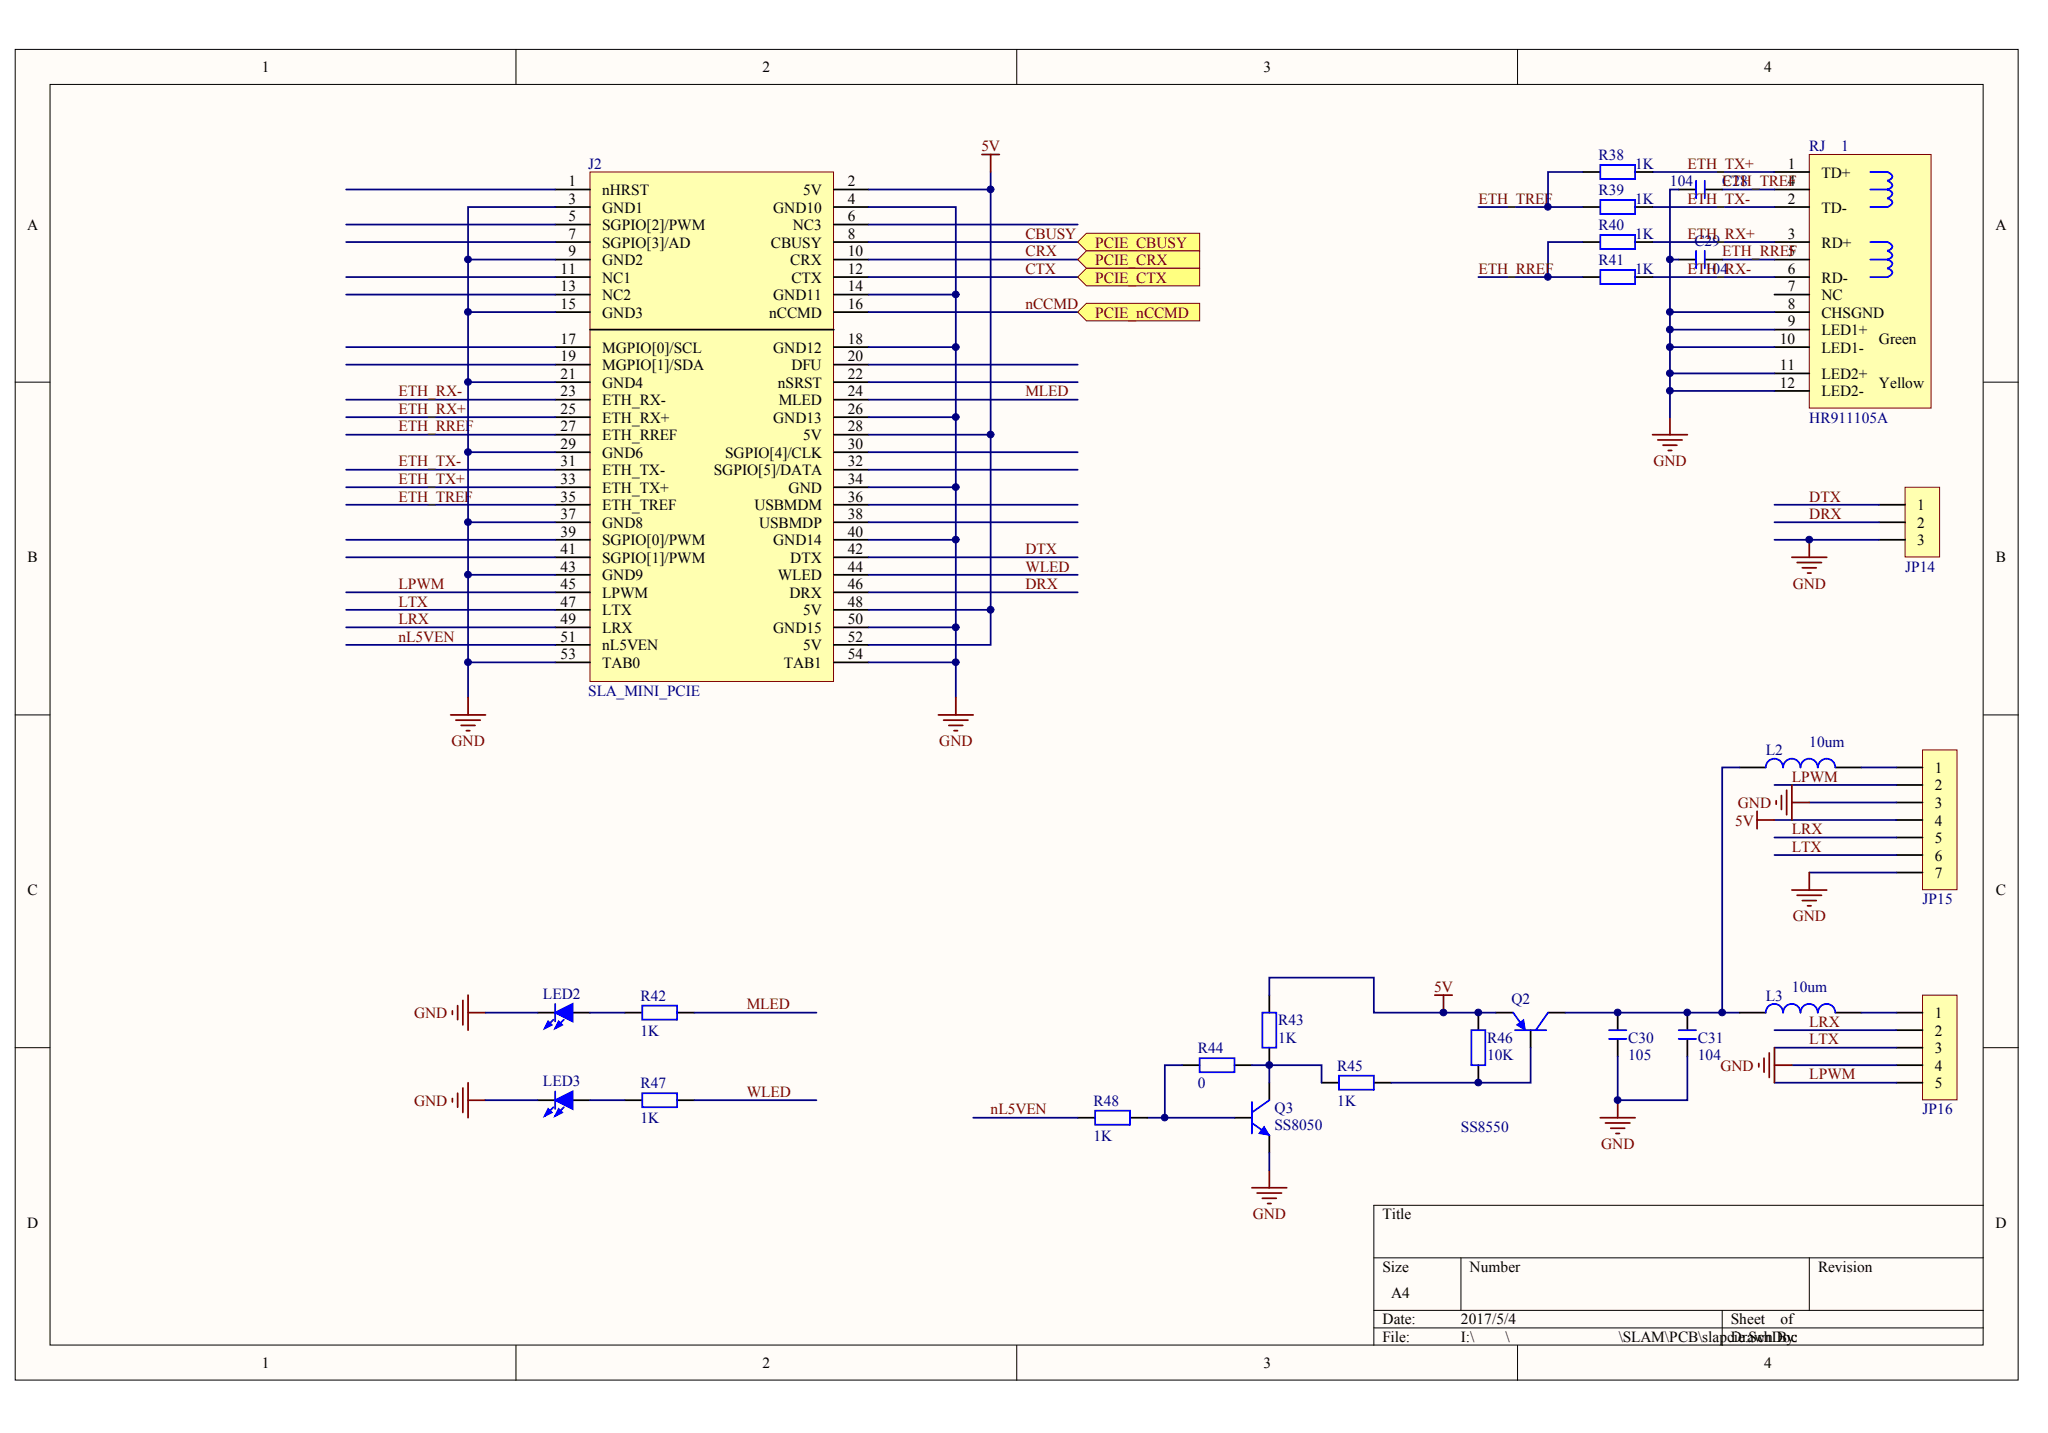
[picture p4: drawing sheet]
<svg xmlns="http://www.w3.org/2000/svg" width="289mm" height="202mm" viewBox="0 0 289 202" stroke-linecap="round" stroke-linejoin="round" font-family="sans-serif">
<defs><g id="words">
<g font-size="2.2">
<text x="36.9" y="10.2">1</text>
<text x="107.6" y="10.2">2</text>
<text x="178.2" y="10.2">3</text>
<text x="248.9" y="10.2">4</text>
<text x="252.2" y="23.8">1</text>
<text x="80.2" y="26.3">1</text>
<text x="80.2" y="28.7">3</text>
<text x="85" y="27.5">nHRST</text>
<text x="85" y="30">GND1</text>
<text x="109.1" y="30">GND10</text>
<text x="113.3" y="27.5">5V</text>
<text x="119.6" y="26.3">2</text>
<text x="119.6" y="28.7">4</text>
<text x="252.2" y="28.7">2</text>
<text x="252.2" y="26.3">4</text>
<text x="257" y="25">TD+</text>
<text x="257" y="30">TD-</text>
<text x="3.8" y="32.4">A</text>
<text x="80.2" y="31.2">5</text>
<text x="80.2" y="33.7">7</text>
<text x="85" y="32.5">SGPIO[2]/PWM</text>
<text x="85" y="34.9">SGPIO[3]/AD</text>
<text x="108.8" y="34.9">CBUSY</text>
<text x="111.8" y="32.5">NC3</text>
<text x="119.6" y="31.2">6</text>
<text x="119.6" y="33.7">8</text>
<text x="252.2" y="33.7">3</text>
<text x="257" y="34.9">RD+</text>
<text x="281.5" y="32.4">A</text>
<text x="79.1" y="38.6">11</text>
<text x="79.1" y="41.1">13</text>
<text x="80.2" y="36.2">9</text>
<text x="85" y="37.4">GND2</text>
<text x="85" y="39.9">NC1</text>
<text x="111.5" y="37.4">CRX</text>
<text x="111.6" y="39.9">CTX</text>
<text x="119.6" y="36.2">10</text>
<text x="119.6" y="38.6">12</text>
<text x="119.6" y="41.1">14</text>
<text x="252.2" y="36.2">5</text>
<text x="252.2" y="38.6">6</text>
<text x="252.2" y="41.1">7</text>
<text x="257" y="39.9">RD-</text>
<text x="79.1" y="43.6">15</text>
<text x="85" y="42.3">NC2</text>
<text x="85" y="44.8">GND3</text>
<text x="108.5" y="44.8">nCCMD</text>
<text x="109.1" y="42.3">GND11</text>
<text x="119.6" y="43.6">16</text>
<text x="252.2" y="43.6">8</text>
<text x="252.2" y="46">9</text>
<text x="257" y="42.3">NC</text>
<text x="257" y="44.8">CHSGND</text>
<text x="257" y="47.3">LED1+</text>
<text x="79.1" y="48.5">17</text>
<text x="79.1" y="51">19</text>
<text x="79.1" y="53.4">21</text>
<text x="85" y="49.7">MGPIO[0]/SCL</text>
<text x="85" y="52.2">MGPIO[1]/SDA</text>
<text x="109.1" y="49.7">GND12</text>
<text x="111.7" y="52.2">DFU</text>
<text x="119.6" y="48.5">18</text>
<text x="119.6" y="51">20</text>
<text x="119.6" y="53.4">22</text>
<text x="251.1" y="48.5">10</text>
<text x="251.1" y="52.2">11</text>
<text x="257" y="49.7">LED1-</text>
<text x="257" y="53.4">LED2+</text>
<text x="265.1" y="48.5">Green</text>
<text x="79.1" y="55.9">23</text>
<text x="79.1" y="58.4">25</text>
<text x="85" y="54.7">GND4</text>
<text x="85" y="57.2">ETH_RX-</text>
<text x="85" y="59.6">ETH_RX+</text>
<text x="109.1" y="59.6">GND13</text>
<text x="109.8" y="54.7">nSRST</text>
<text x="109.9" y="57.2">MLED</text>
<text x="119.6" y="55.9">24</text>
<text x="119.6" y="58.4">26</text>
<text x="251.1" y="54.7">12</text>
<text x="257" y="55.9">LED2-</text>
<text x="265.1" y="54.7">Yellow</text>
<text x="79.1" y="60.9">27</text>
<text x="79.1" y="63.3">29</text>
<text x="79.1" y="65.8">31</text>
<text x="85" y="62.1">ETH_RREF</text>
<text x="85" y="64.6">GND6</text>
<text x="102.3" y="64.6">SGPIO[4]/CLK</text>
<text x="113.3" y="62.1">5V</text>
<text x="119.6" y="60.9">28</text>
<text x="119.6" y="63.3">30</text>
<text x="119.6" y="65.8">32</text>
<text x="79.1" y="68.3">33</text>
<text x="79.1" y="70.7">35</text>
<text x="85" y="67">ETH_TX-</text>
<text x="85" y="69.5">ETH_TX+</text>
<text x="85" y="72">ETH_TREF</text>
<text x="100.7" y="67">SGPIO[5]/DATA</text>
<text x="106.4" y="72">USBMDM</text>
<text x="111.2" y="69.5">GND</text>
<text x="119.6" y="68.3">34</text>
<text x="119.6" y="70.7">36</text>
<text x="270.5" y="72">1</text>
<text x="79.1" y="73.2">37</text>
<text x="79.1" y="75.7">39</text>
<text x="85" y="74.4">GND8</text>
<text x="85" y="76.9">SGPIO[0]/PWM</text>
<text x="107.1" y="74.4">USBMDP</text>
<text x="109.1" y="76.9">GND14</text>
<text x="119.6" y="73.2">38</text>
<text x="119.6" y="75.7">40</text>
<text x="270.5" y="74.4">2</text>
<text x="270.5" y="76.9">3</text>
<text x="3.9" y="79.3">B</text>
<text x="79.1" y="78.2">41</text>
<text x="79.1" y="80.6">43</text>
<text x="79.1" y="83.1">45</text>
<text x="85" y="79.4">SGPIO[1]/PWM</text>
<text x="85" y="81.9">GND9</text>
<text x="109.8" y="81.9">WLED</text>
<text x="111.5" y="79.4">DTX</text>
<text x="119.6" y="78.2">42</text>
<text x="119.6" y="80.6">44</text>
<text x="119.6" y="83.1">46</text>
<text x="281.6" y="79.3">B</text>
<text x="79.1" y="85.6">47</text>
<text x="79.1" y="88">49</text>
<text x="85" y="84.3">LPWM</text>
<text x="85" y="86.8">LTX</text>
<text x="85" y="89.3">LRX</text>
<text x="109.1" y="89.3">GND15</text>
<text x="111.4" y="84.3">DRX</text>
<text x="113.3" y="86.8">5V</text>
<text x="119.6" y="85.6">48</text>
<text x="119.6" y="88">50</text>
<text x="79.1" y="90.5">51</text>
<text x="79.1" y="93">53</text>
<text x="85" y="91.7">nL5VEN</text>
<text x="85" y="94.2">TAB0</text>
<text x="110.6" y="94.2">TAB1</text>
<text x="113.3" y="91.7">5V</text>
<text x="119.6" y="90.5">52</text>
<text x="119.6" y="93">54</text>
<text x="272.9" y="109">1</text>
<text x="272.9" y="111.5">2</text>
<text x="272.9" y="114">3</text>
<text x="272.9" y="116.4">4</text>
<text x="272.9" y="118.9">5</text>
<text x="272.9" y="121.4">6</text>
<text x="272.9" y="123.9">7</text>
<text x="3.9" y="126.3">C</text>
<text x="281.6" y="126.3">C</text>
<text x="272.9" y="143.6">1</text>
<text x="272.9" y="146.1">2</text>
<text x="272.9" y="148.6">3</text>
<text x="272.9" y="151">4</text>
<text x="272.9" y="153.5">5</text>
<text x="3.8" y="173.2">D</text>
<text x="195" y="172">Title</text>
<text x="281.5" y="173.2">D</text>
<text x="195" y="179.4">Size</text>
<text x="207.3" y="179.4">Number</text>
<text x="256.5" y="179.4">Revision</text>
<text x="196.3" y="183.1">A4</text>
<text x="195" y="186.8">Date:</text>
<text x="195" y="189.3">File:</text>
<text x="206.1" y="186.8">2017/5/4</text>
<text x="206.1" y="189.3">I:\</text>
<text x="212.4" y="189.3">\</text>
<text x="228.4" y="189.3">\SLAM\PCB\slapcie.SchDoc</text>
<text x="244.2" y="186.8">Sheet</text>
<text x="244.2" y="189.3">Drawn By:</text>
<text x="251.2" y="186.8">of</text>
<text x="36.9" y="193">1</text>
<text x="107.6" y="193">2</text>
<text x="178.2" y="193">3</text>
<text x="248.9" y="193">4</text>
</g>
<g font-size="2.2" fill="#000080">
<text x="83" y="23.8">J2</text>
<text x="225.5" y="22.6">R38</text>
<text x="230.7" y="23.8">1K</text>
<text x="255.3" y="21.3">RJ</text>
<text x="259.7" y="21.3">1</text>
<text x="225.5" y="27.5">R39</text>
<text x="230.7" y="28.7">1K</text>
<text x="235.6" y="26.3">104</text>
<text x="243" y="26.3">C28</text>
<text x="225.5" y="32.5">R40</text>
<text x="230.7" y="33.7">1K</text>
<text x="239" y="34.7">C29</text>
<text x="225.5" y="37.4">R41</text>
<text x="230.7" y="38.6">1K</text>
<text x="240.5" y="38.6">104</text>
<text x="255.3" y="59.6">HR911105A</text>
<text x="268.8" y="80.6">JP14</text>
<text x="83" y="98.2">SLA_MINI_PCIE</text>
<text x="249.1" y="106.6">L2</text>
<text x="255.3" y="105.3">10um</text>
<text x="271.2" y="127.6">JP15</text>
<text x="76.6" y="140.9">LED2</text>
<text x="90.4" y="141.2">R42</text>
<text x="213.2" y="141.6">Q2</text>
<text x="249.1" y="141.2">L3</text>
<text x="252.8" y="139.9">10um</text>
<text x="90.4" y="146.1">1K</text>
<text x="169" y="148.6">R44</text>
<text x="180.3" y="144.6">R43</text>
<text x="180.3" y="147.1">1K</text>
<text x="209.8" y="147.1">R46</text>
<text x="209.8" y="149.6">10K</text>
<text x="229.7" y="147.1">C30</text>
<text x="229.7" y="149.6">105</text>
<text x="239.5" y="147.1">C31</text>
<text x="239.5" y="149.6">104</text>
<text x="76.6" y="153.3">LED3</text>
<text x="90.4" y="153.5">R47</text>
<text x="154.3" y="156">R48</text>
<text x="169" y="153.5">0</text>
<text x="188.7" y="151">R45</text>
<text x="188.7" y="156">1K</text>
<text x="90.4" y="158.4">1K</text>
<text x="154.3" y="160.9">1K</text>
<text x="179.8" y="157">Q3</text>
<text x="179.8" y="159.4">SS8050</text>
<text x="206.1" y="159.7">SS8550</text>
<text x="271.2" y="157.2">JP16</text>
</g>
<g font-size="2.2" fill="#800000">
<text x="138.5" y="21.3">5V</text>
<text x="238" y="23.8">ETH_TX+</text>
<text x="208.6" y="28.7">ETH_TREF</text>
<text x="238" y="28.7">ETH_TX-</text>
<text x="243" y="26.3">ETH_TREF</text>
<text x="144.7" y="33.7">CBUSY</text>
<text x="154.5" y="34.9">PCIE_CBUSY</text>
<text x="238" y="33.7">ETH_RX+</text>
<text x="144.7" y="38.6">CTX</text>
<text x="144.7" y="36.2">CRX</text>
<text x="154.5" y="37.4">PCIE_CRX</text>
<text x="154.5" y="39.9">PCIE_CTX</text>
<text x="208.6" y="38.6">ETH_RREF</text>
<text x="238" y="38.6">ETH_RX-</text>
<text x="243" y="36.2">ETH_RREF</text>
<text x="144.7" y="43.6">nCCMD</text>
<text x="154.5" y="44.8">PCIE_nCCMD</text>
<text x="56.2" y="55.9">ETH_RX-</text>
<text x="56.2" y="58.4">ETH_RX+</text>
<text x="144.7" y="55.9">MLED</text>
<text x="56.2" y="60.9">ETH_RREF</text>
<text x="56.2" y="65.8">ETH_TX-</text>
<text x="233.3" y="65.7">GND</text>
<text x="56.2" y="68.3">ETH_TX+</text>
<text x="56.2" y="70.7">ETH_TREF</text>
<text x="255.3" y="70.7">DTX</text>
<text x="255.3" y="73.2">DRX</text>
<text x="56.2" y="83.1">LPWM</text>
<text x="144.7" y="78.2">DTX</text>
<text x="144.7" y="83.1">DRX</text>
<text x="144.7" y="80.6">WLED</text>
<text x="252.9" y="83">GND</text>
<text x="56.2" y="85.6">LTX</text>
<text x="56.2" y="88">LRX</text>
<text x="56.2" y="90.5">nL5VEN</text>
<text x="63.7" y="105.3">GND</text>
<text x="132.5" y="105.3">GND</text>
<text x="245.2" y="114">GND</text>
<text x="252.8" y="110.3">LPWM</text>
<text x="244.8" y="116.4">5V</text>
<text x="252.8" y="117.7">LRX</text>
<text x="252.8" y="120.2">LTX</text>
<text x="252.9" y="130">GND</text>
<text x="58.4" y="143.6">GND</text>
<text x="105.4" y="142.4">MLED</text>
<text x="202.3" y="139.9">5V</text>
<text x="255.3" y="147.3">LTX</text>
<text x="255.3" y="144.9">LRX</text>
<text x="58.4" y="156">GND</text>
<text x="105.4" y="154.7">WLED</text>
<text x="242.7" y="151">GND</text>
<text x="255.3" y="152.3">LPWM</text>
<text x="139.8" y="157.2">nL5VEN</text>
<text x="225.9" y="162.1">GND</text>
<text x="176.7" y="172">GND</text>
</g>
</g></defs>
<g fill="#fffcf8" stroke="#000" stroke-width=".14">
<path d="M2.1 7h282.6v187.7h-282.6z"/>
<path d="M7.1 11.9h272.7v177.8h-272.7z"/>
</g>
<g fill="none" stroke="#000" stroke-width=".14">
<path d="M72.8 7v4.9M143.4 7v4.9M214.1 7v4.9M2.1 53.9h5M279.8 53.9h4.9M2.1 100.8h5M279.8 100.8h4.9M2.1 147.8h5M279.8 147.8h4.9M193.8 177.4h86M206.1 177.4v7.4M255.3 177.4v7.4"/>
<path d="M279.8 170h-86v19.8M72.8 189.8v4.9M143.4 189.8v4.9M193.8 184.8h86M193.8 187.3h86M214.1 189.8v4.9M243 184.8v5"/>
</g>
<path d="M255.3 21.8h17.1v35.8h-17.1z" fill="#ffffb0" stroke="#800000" stroke-width=".14"/>
<path d="M250.3 24.3h5M250.3 29.2h5M250.3 34.1h5M250.3 26.7h5M250.3 36.6h5M250.3 39.1h5M250.3 41.6h5M250.3 44h5M250.3 46.5h5M250.3 49h5M250.3 52.7h5M250.3 55.1h5" fill="none" stroke="#000" stroke-width=".25"/>
<path d="M263.9 24.3h2.4l.3 .1a.53 .53 0 0 1 .3 .6 .53 .53 0 0 1-.5 .4l-.1 .1 .3 .1a.53 .53 0 0 1 .3 .6 .53 .53 0 0 1-.5 .5h-.1M263.9 34.1h2.4l.3 .2a.53 .53 0 0 1 .3 .6 .53 .53 0 0 1-.5 .4l-.1 .1 .3 .1a.53 .53 0 0 1 .3 .6 .53 .53 0 0 1-.5 .5h-.1M263.9 26.7h2.4M263.9 36.6h2.4M266.3 26.7l.2 .1a.51 .51 0 0 1 .4 .5 .51 .51 0 0 1-.3 .5l-.3 .2h.2a.51 .51 0 0 1 .4 .5 .51 .51 0 0 1-.3 .6l-.3 .1h-2.4M266.3 36.6l.2 .1a.51 .51 0 0 1 .4 .5 .51 .51 0 0 1-.3 .5l-.3 .2h.2a.51 .51 0 0 1 .4 .5 .51 .51 0 0 1-.3 .5l-.3 .2h-2.4" fill="none" stroke="#00f" stroke-width=".25"/>
<path d="M83.2 24.3h34.4v71.8h-34.4z" fill="#ffffb0" stroke="#800000" stroke-width=".14"/>
<g fill="none" stroke="#000" stroke-width=".25">
<path d="M78.3 26.7h4.9M78.3 29.2h4.9M78.3 31.7h4.9M78.3 34.1h4.9M78.3 36.6h4.9M78.3 39.1h4.9M117.6 26.7h5M117.6 29.2h5M117.6 31.7h5M117.6 34.1h5M117.6 36.6h5M117.6 39.1h5"/>
<path d="M78.3 41.6h4.9M78.3 44h4.9M78.3 49h4.9M78.3 51.4h4.9M78.3 53.9h4.9M78.3 56.4h4.9M78.3 58.8h4.9M83.2 46.5h34.4M117.6 41.6h5M117.6 44h5M117.6 49h5M117.6 51.4h5"/>
<path d="M117.6 53.9h5M117.6 56.4h5M117.6 58.8h5M78.3 61.3h4.9M78.3 63.8h4.9M78.3 66.3h4.9M78.3 68.7h4.9M78.3 71.2h4.9M78.3 73.7h4.9M78.3 76.1h4.9M78.3 78.6h4.9M117.6 61.3h5"/>
<path d="M117.6 63.8h5M117.6 66.3h5M117.6 68.7h5M117.6 71.2h5M117.6 73.7h5M117.6 76.1h5M117.6 78.6h5M78.3 81.1h4.9M78.3 83.6h4.9M78.3 86h4.9M78.3 88.5h4.9M78.3 91h4.9"/>
<path d="M78.3 93.4h4.9M117.6 81.1h5M117.6 83.6h5M117.6 86h5M117.6 88.5h5M117.6 91h5M117.6 93.4h5M186.4 152.7h2.5M193.8 152.7h2.5M208.6 142.8v2.5M208.6 150.3v2.4M211 142.8h2.5"/>
<path d="M215.9 145.3v2.5M218.4 142.8h2.4M228.2 142.8v2.5M228.2 146.6v2.4M238 142.8v2.5M238 146.6v2.4"/>
</g>
<path d="M188.9 151.7h4.9v2h-4.9zM207.6 145.3h1.9v5h-1.9zM213.5 142.8l1.2 1.8M213.7 145.3h4.4M218.4 142.8l-1.7 2.5M227 146.6h2.4M227 145.3h2.4M236.8 146.6h2.5M236.8 145.3h2.5" fill="none" stroke="#00f" stroke-width=".25"/>
<path d="M214 144.6l1-.8 .2 1.5z" fill="#00f" stroke="#00f" stroke-width=".14"/>
<path d="M202.4 140.4h2.5M203.6 140.4v2.4M225.8 157.7h4.9M226.5 158.4h3.4M227.2 159.2h2M228 159.9h.5M228.2 155.2v2.5" fill="none" stroke="#800000" stroke-width=".25"/>
<path d="M220.8 142.8h24.6" fill="none" stroke="#000080" stroke-width=".25"/>
<path d="M271.2 140.4h4.9v14.7h-4.9z" fill="#ffffb0" stroke="#800000" stroke-width=".14"/>
<path d="M267.5 142.8h3.7M267.5 145.3h3.7M267.5 147.8h3.7M267.5 150.3h3.7M267.5 152.7h3.7" fill="none" stroke="#000" stroke-width=".25"/>
<path d="M271.2 105.8h4.9v19.7h-4.9z" fill="#ffffb0" stroke="#800000" stroke-width=".14"/>
<g fill="none" stroke="#000" stroke-width=".25">
<path d="M223.3 24.3h2.5M223.3 29.2h2.5M223.3 34.1h2.5M223.3 39.1h2.5M230.7 24.3h2.4M230.7 29.2h2.4M230.7 34.1h2.4M230.7 39.1h2.4M236.8 26.7h2.5M236.8 36.6h2.5M240.5 26.7h2.5M240.5 36.6h2.5"/>
<path d="M245.4 108.3h3.7M258.9 108.3h3.7M267.5 108.3h3.7M267.5 110.7h3.7M267.5 113.2h3.7M267.5 115.7h3.7M267.5 118.1h3.7M267.5 120.6h3.7M267.5 123.1h3.7M75.9 142.8h2.4M75.9 155.2h2.4M80.8 142.8h2.4"/>
<path d="M80.8 155.2h2.4M88.2 142.8h2.4M88.2 155.2h2.4M95.5 142.8h2.5M95.5 155.2h2.5M245.4 142.8h3.7M258.9 142.8h3.7"/>
</g>
<g fill="none" stroke="#00f" stroke-width=".25">
<path d="M225.8 23.3h4.9v2h-4.9zM225.8 28.2h4.9v2h-4.9zM225.8 33.2h4.9v1.9h-4.9zM225.8 38.1h4.9v2h-4.9zM239.3 25.5v2.5M239.3 35.4v2.5M240.5 25.5v2.5M240.5 35.4v2.5M251.5 108.3a1.22 1.22 0 0 0-1.2-1.3 1.22 1.22 0 0 0-1.2 1.3M256.4 108.3a1.22 1.22 0 0 0-1.2-1.3 1.22 1.22 0 0 0-1.2 1.3 1.22 1.22 0 0 0-1.2-1.3 1.22 1.22 0 0 0-1.2 1.3M258.9 108.3a1.22 1.22 0 0 0-1.2-1.3 1.22 1.22 0 0 0-1.2 1.3M78.1 143.8l-1.3 1.3"/>
<path d="M78.1 156.2l-1.3 1.2M78.3 141.6v2.5M78.3 154v2.4M79.5 143.8l-1.2 1.3M79.5 156.2l-1.2 1.2M90.6 141.9h4.9v1.9h-4.9zM90.6 154.2h4.9v2h-4.9zM251.5 142.8a1.22 1.22 0 0 0-1.2-1.2 1.22 1.22 0 0 0-1.2 1.2M256.4 142.8a1.22 1.22 0 0 0-1.2-1.2 1.22 1.22 0 0 0-1.2 1.2 1.22 1.22 0 0 0-1.2-1.2 1.22 1.22 0 0 0-1.2 1.2M258.9 142.8a1.22 1.22 0 0 0-1.2-1.2 1.22 1.22 0 0 0-1.2 1.2"/>
</g>
<g fill="none" stroke="#000080" stroke-width=".25">
<path d="M48.8 26.7h29.5M48.8 31.7h29.5M48.8 34.1h29.5M48.8 39.1h29.5M122.6 26.7h17.2M122.6 31.7h29.4M122.6 34.1h29.4M122.6 39.1h29.4M122.6 36.6h29.4M208.6 39.1h14.7M208.6 29.2h9.8M223.3 34.1h-4.9v5"/>
<path d="M233.1 34.1h17.2M233.1 39.1h17.2M233.1 24.3h17.2M233.1 29.2h17.2M235.6 36.6h1.2M243 26.7h7.3M243 36.6h7.3M48.8 58.8h29.5M48.8 41.6h29.5M48.8 49h29.5M48.8 51.4h29.5M48.8 56.4h29.5"/>
<path d="M122.6 51.4h29.4M122.6 56.4h29.4M122.6 44h29.4M122.6 53.9h29.4M235.6 49h14.7M235.6 44h14.7M235.6 46.5h14.7M250.3 52.7h-14.7v2.4h14.7M48.8 61.3h29.5M48.8 66.3h29.5M48.8 68.7h29.5M48.8 71.2h29.5"/>
<path d="M48.8 76.1h29.5M48.8 78.6h29.5M122.6 61.3h17.2M122.6 66.3h29.4M122.6 71.2h29.4M122.6 78.6h29.4M122.6 63.8h29.4M122.6 73.7h29.4M48.8 83.6h29.5M48.8 86h29.5M48.8 88.5h29.5M48.8 91h29.5"/>
<path d="M122.6 83.6h29.4M122.6 81.1h29.4M245.4 108.3h-2.4v34.5M262.6 108.3h4.9M68.5 142.8h7.4M68.5 155.2h7.4M83.2 142.8h5M83.2 155.2h5M98 142.8h17.2M98 155.2h17.2M203.6 142.8h7.4M228.2 149v6.2h9.8v-6.2"/>
<path d="M262.6 142.8h4.9"/>
</g>
<g fill="#00f" stroke="#00f" stroke-width=".25">
<path d="M78.3 142.8l2.5-1.2v2.5z"/>
<path d="M78.8 144.1l.5 .5-1 .5z"/>
<path d="M77.3 144.1l.5 .5-1 .5z"/>
<path d="M78.3 155.2l2.5-1.2v2.4z"/>
<path d="M78.8 156.4l.5 .5-1 .5z"/>
<path d="M77.3 156.4l.5 .5-1 .5z"/>
</g>
<g fill="none" stroke="#800000" stroke-width=".25">
<path d="M235.6 58.8v2.5M233.1 61.3h4.9M233.9 62.1h3.4M234.6 62.8h2M235.3 63.5h.5M63.8 142.6v.5M63.8 155v.4M64.6 141.9v1.9M64.6 154.2v2M65.3 141.1v3.5M65.3 153.5v3.4M66 140.4v4.9"/>
<path d="M66 152.7v5M66 142.8h2.5M66 155.2h2.5"/>
</g>
<path d="M268.8 68.7h4.8v9.9h-4.8z" fill="#ffffb0" stroke="#800000" stroke-width=".14"/>
<path d="M265.1 71.2h3.7M265.1 73.7h3.7M265.1 76.1h3.7M152 157.7h2.5M159.4 157.7h2.5M166.8 150.3h2.4M174.2 157.7h2.4M174.2 150.3h2.4M179.1 140.4v2.4M179.1 147.8v2.5M179.1 152.7v2.5M179.1 160.1v2.5" fill="none" stroke="#000" stroke-width=".25"/>
<g fill="none" stroke="#000080" stroke-width=".25">
<path d="M66 36.6h12.3M78.3 29.2h-12.3v69.2M122.6 29.2h12.2v69.2M139.8 24.3v61.7M223.3 24.3h-4.9v4.9h4.9M236.8 26.7h-1.2v26M66 44h12.3M66 53.9h12.3M122.6 41.6h12.2M122.6 49h12.2M122.6 58.8h12.2M235.6 55.1v3.7"/>
<path d="M66 73.7h12.3M66 63.8h12.3M122.6 76.1h12.2M122.6 68.7h12.2M250.3 71.2h14.8M250.3 73.7h14.8M250.3 76.1h14.8M66 81.1h12.3M66 93.4h12.3M122.6 93.4h12.2M122.6 88.5h12.2M122.6 86h17.2"/>
<path d="M139.8 86v5h-17.2M250.3 110.7h17.2M250.3 115.7h17.2M250.3 118.1h17.2M255.3 113.2h12.2M250.3 120.6h17.2M255.3 123.1h12.2M137.3 157.7h14.7M161.9 157.7h12.3M166.8 150.3h-2.5v7.4M176.6 150.3h9.8v2.4M179.1 140.4v-2.5h14.7v4.9h9.8"/>
<path d="M179.1 150.3v2.4M250.3 145.3h17.2M250.3 147.8h17.2M250.3 152.7h17.2M252.8 150.3h14.7M179.1 162.6v2.5"/>
</g>
<g fill="none" stroke="#800000" stroke-width=".25">
<path d="M138.5 21.8h2.5M139.8 21.8v2.5M252.8 78.6h4.9M253.5 79.4h3.5M255.3 76.1v2.5M66 98.4v2.4M134.8 98.4v2.4M254.3 80.1h1.9M255 80.8h.5M63.6 100.8h4.9M64.3 101.6h3.5M65.1 102.3h1.9"/>
<path d="M65.8 103.1h.5M132.4 100.8h4.9M133.1 101.6h3.5M133.9 102.3h1.9M134.6 103.1h.5M247.9 114.4v2.5M247.9 115.7h2.4M250.6 113v.4M251.3 112.2v2M252.1 111.5v3.4M252.8 110.7v5M252.8 113.2h2.5"/>
<path d="M252.8 125.6h4.9M253.5 126.3h3.5M254.3 127h1.9M255 127.8h.5M255.3 123.1v2.5M248.1 150v.5M248.9 149.3v1.9M249.6 148.5v3.5M250.3 147.8v4.9M250.3 150.3h2.5M176.6 167.6h4.9M177.4 168.3h3.4"/>
<path d="M178.1 169h2M178.8 169.8h.5M179.1 165.1v2.5"/>
</g>
<path d="M154.5 156.7h4.9v2h-4.9zM169.2 149.3h5v1.9h-5zM176.6 158.4l2.5 1.7M176.6 155.4v4.5M178.1 142.8h2v5h-2zM179.1 155.2l-2.5 1.7" fill="none" stroke="#00f" stroke-width=".25"/>
<path d="M178.3 158.9l.8 1.2-1.5-.2z" fill="#00f" stroke="#00f" stroke-width=".14"/>
<g fill="#ffff80" stroke="#800000" stroke-width=".14">
<path d="M153.3 32.9h15.9v2.5h-15.9l-1.3-1.3z" fill-rule="evenodd"/>
<path d="M153.3 35.4h15.9v2.5h-15.9l-1.3-1.3z" fill-rule="evenodd"/>
<path d="M153.3 37.9h15.9v2.4h-15.9l-1.3-1.2z" fill-rule="evenodd"/>
<path d="M153.3 42.8h15.9v2.5h-15.9l-1.3-1.3z" fill-rule="evenodd"/>
</g>
<path d="M215.9 147.8v4.9h-19.6" fill="none" stroke="#000080" stroke-width=".25"/>
<g fill="#000080" stroke="#000080" stroke-width=".14">
<circle cx="66" cy="93.4" r=".47"/>
<circle cx="66" cy="81.1" r=".47"/>
<circle cx="66" cy="73.6" r=".47"/>
<circle cx="66" cy="63.8" r=".47"/>
<circle cx="66" cy="53.9" r=".47"/>
<circle cx="66" cy="44" r=".47"/>
<circle cx="66" cy="36.6" r=".47"/>
<circle cx="134.8" cy="93.4" r=".47"/>
<circle cx="134.8" cy="88.5" r=".48"/>
<circle cx="134.8" cy="76.1" r=".47"/>
<circle cx="134.8" cy="68.7" r=".47"/>
<circle cx="134.8" cy="58.8" r=".47"/>
<circle cx="134.8" cy="49" r=".48"/>
<circle cx="134.8" cy="41.5" r=".47"/>
<circle cx="139.7" cy="86" r=".48"/>
<circle cx="139.7" cy="61.3" r=".47"/>
<circle cx="139.7" cy="26.7" r=".47"/>
<circle cx="164.3" cy="157.6" r=".47"/>
<circle cx="179.1" cy="150.2" r=".47"/>
<circle cx="203.6" cy="142.8" r=".47"/>
<circle cx="208.6" cy="152.7" r=".47"/>
<circle cx="208.6" cy="142.8" r=".47"/>
<circle cx="218.4" cy="39.1" r=".47"/>
<circle cx="218.4" cy="29.2" r=".47"/>
<circle cx="228.2" cy="155.2" r=".47"/>
<circle cx="228.2" cy="142.8" r=".47"/>
<circle cx="235.6" cy="55.1" r=".47"/>
<circle cx="235.6" cy="52.6" r=".47"/>
<circle cx="235.6" cy="49" r=".48"/>
<circle cx="235.6" cy="46.5" r=".48"/>
<circle cx="235.6" cy="44" r=".47"/>
<circle cx="235.6" cy="36.6" r=".47"/>
<circle cx="238" cy="142.8" r=".47"/>
<circle cx="243" cy="142.8" r=".47"/>
<circle cx="255.2" cy="76.1" r=".47"/>
</g>
<use href="#words"/>
</svg>
